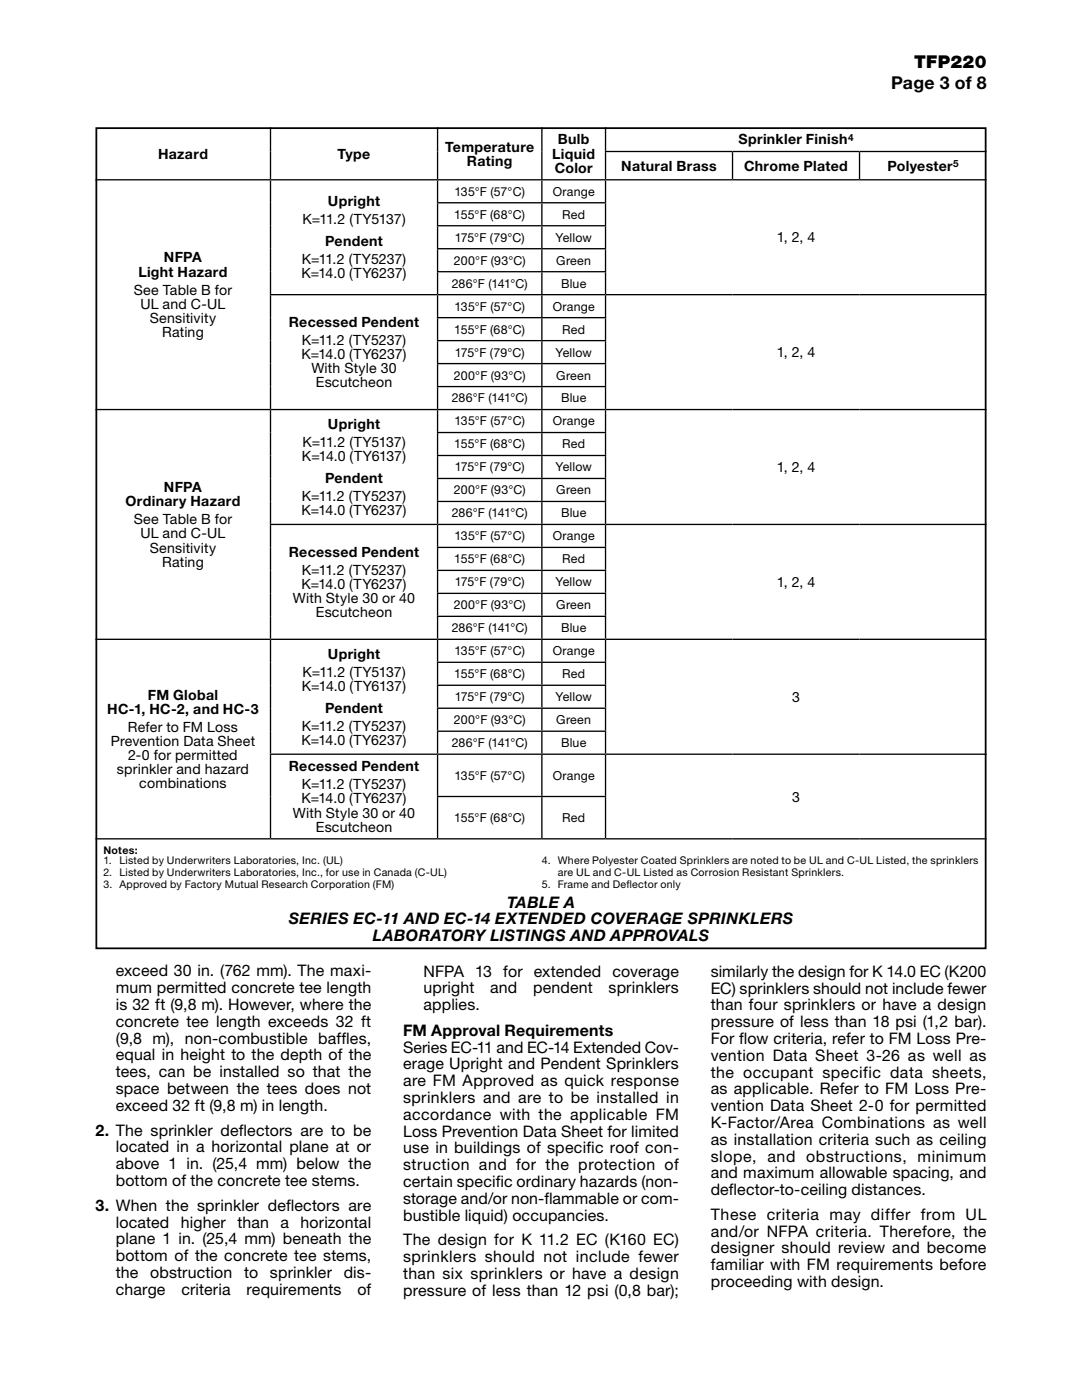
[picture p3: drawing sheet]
<svg xmlns="http://www.w3.org/2000/svg" width="216mm" height="279mm" viewBox="0 0 216 279" stroke-linecap="round" stroke-linejoin="round" font-family="sans-serif">
<defs><g id="words">
<g font-size="3.5">
<text x="177.8" y="17.7">Page 3 of 8</text>
<text x="182.4" y="13.6">TFP220</text>
</g>
<g font-size="3.2">
<text x="57.6" y="184.5">SERIES EC-11 AND EC-14 EXTENDED COVERAGE SPRINKLERS</text>
<text x="101.2" y="181.1">TABLE A</text>
<text x="74.4" y="187.9">LABORATORY LISTINGS AND APPROVALS</text>
<text x="23.1" y="194.9">exceed 30 in. (762 mm). The maxi-</text>
<text x="84.5" y="194.9">NFPA 13</text>
<text x="100.4" y="194.9">for extended coverage</text>
<text x="141.8" y="194.9">similarly the design for K 14.0 EC (K200</text>
<text x="23.1" y="198.2">mum permitted concrete tee length</text>
<text x="23.1" y="201.6">is 32 ft (9,8 m). However, where the</text>
<text x="84.5" y="198.3">upright</text>
<text x="84.5" y="201.6">applies.</text>
<text x="97.8" y="198.3">and</text>
<text x="106.4" y="198.3">pendent</text>
<text x="121.4" y="198.3">sprinklers</text>
<text x="141.8" y="198.3">EC) sprinklers should not include fewer</text>
<text x="141.8" y="201.6">than four sprinklers or have a design</text>
<text x="23.1" y="204.9">concrete tee length exceeds 32 ft</text>
<text x="23.1" y="208.3">(9,8 m), non-combustible baff</text>
<text x="68.2" y="208.3">les,</text>
<text x="80.4" y="206.7">FM Approval Requirements</text>
<text x="141.8" y="205">pressure of less than 18 psi (1,2 bar).</text>
<text x="141.8" y="208.3">For f</text>
<text x="147.5" y="208.3">low criteria, refer to FM Loss Pre-</text>
<text x="23.1" y="211.6">equal in height to the depth of the</text>
<text x="23.1" y="215">tees, can be installed so that the</text>
<text x="80.4" y="210.1">Series EC-11 and EC-14 Extended Cov-</text>
<text x="80.4" y="213.4">erage Upright and Pendent Sprinklers</text>
<text x="141.8" y="211.7">vention Data Sheet 3-26 as well as</text>
<text x="141.8" y="215">the occupant specific data sheets,</text>
<text x="23.1" y="218.3">space between the tees does not</text>
<text x="23.1" y="221.7">exceed 32 ft (9,8 m) in length.</text>
<text x="80.4" y="216.8">are FM Approved as quick response</text>
<text x="80.4" y="220.1">sprinklers and are to be installed in</text>
<text x="141.8" y="218.4">as applicable. Refer to FM Loss Pre-</text>
<text x="141.8" y="221.7">vention Data Sheet 2-0 for permitted</text>
<text x="19" y="226.6">2. The sprinkler def</text>
<text x="47.7" y="226.6">lectors are to be</text>
<text x="80.4" y="223.5">accordance with the applicable FM</text>
<text x="80.4" y="226.8">Loss Prevention Data Sheet for limited</text>
<text x="141.8" y="225.1">K-Factor/Area Combinations as well</text>
<text x="23.1" y="230">located in a horizontal plane at or</text>
<text x="23.1" y="233.3">above 1 in. (25,4 mm) below the</text>
<text x="80.4" y="230.2">use in buildings of specif</text>
<text x="80.4" y="233.5">struction and for the protection of</text>
<text x="117.1" y="230.2">ic roof con-</text>
<text x="141.8" y="228.5">as installation criteria such as ceiling</text>
<text x="141.8" y="231.8">slope, and obstructions, minimum</text>
<text x="23.1" y="236.7">bottom of the concrete tee stems.</text>
<text x="80.4" y="236.9">certain specif</text>
<text x="98.9" y="236.9">ic ordinary hazards (non-</text>
<text x="141.8" y="235.2">and maximum allowable spacing, and</text>
<text x="141.8" y="238.5">def</text>
<text x="145.5" y="238.5">lector-to-ceiling distances.</text>
<text x="19" y="241.6">3. When the sprinkler def</text>
<text x="23.1" y="245">located</text>
<text x="36.1" y="245">higher</text>
<text x="47.4" y="245">than</text>
<text x="56" y="245">a</text>
<text x="57.1" y="241.6">lectors are</text>
<text x="60" y="245">horizontal</text>
<text x="80.4" y="240.3">storage and/or non-f</text>
<text x="80.4" y="243.6">bustible liquid) occupancies.</text>
<text x="108.6" y="240.3">lammable or com-</text>
<text x="141.8" y="243.5">These criteria may differ from UL</text>
<text x="23.1" y="248.3">plane 1 in. (25,4 mm) beneath the</text>
<text x="23.1" y="251.7">bottom of the concrete tee stems,</text>
<text x="80.4" y="248.5">The design for K 11.2 EC (K160 EC)</text>
<text x="80.4" y="251.9">sprinklers should not include fewer</text>
<text x="141.8" y="246.8">and/or NFPA criteria. Therefore, the</text>
<text x="141.8" y="250.2">designer should review and become</text>
<text x="23.1" y="255.1">the</text>
<text x="30" y="255.1">obstruction</text>
<text x="48.7" y="255.1">to</text>
<text x="53.9" y="255.1">sprinkler</text>
<text x="68.6" y="255.1">dis-</text>
<text x="80.4" y="255.3">than six sprinklers or have a design</text>
<text x="141.8" y="253.5">familiar with FM requirements before</text>
<text x="141.8" y="256.9">proceeding with design.</text>
<text x="23.1" y="258.4">charge</text>
<text x="36.2" y="258.4">criteria</text>
<text x="49.2" y="258.4">requirements</text>
<text x="71.3" y="258.4">of</text>
<text x="80.4" y="258.6">pressure of less than 12 psi (0,8 bar);</text>
</g>
<g font-size="2.8">
<text x="111.3" y="28.8">Bulb</text>
<text x="147.4" y="28.8">Sprinkler Finish</text>
<text x="31.5" y="31.6">Hazard</text>
<text x="67.4" y="31.6">Type</text>
<text x="88.8" y="30.2">Temperature</text>
<text x="93.2" y="33.1">Rating</text>
<text x="110.2" y="31.6">Liquid</text>
<text x="110.7" y="34.5">Color</text>
<text x="124" y="34.1">Natural Brass</text>
<text x="148.5" y="34.1">Chrome Plated</text>
<text x="177.1" y="34.1">Polyester</text>
<text x="65.4" y="41.2">Upright</text>
<text x="60.3" y="44.7">K=11.2 (TY5137)</text>
<text x="32.7" y="52.4">NFPA</text>
<text x="60.2" y="52.7">K=11.2 (TY5237)</text>
<text x="64.9" y="49.1">Pendent</text>
<text x="155" y="48.4">1, 2, 4</text>
<text x="26.7" y="58.8">See Table B for</text>
<text x="27.6" y="55.2">Light Hazard</text>
<text x="60.1" y="55.6">K=14.0 (TY6237)</text>
<text x="28" y="61.6">UL and C-UL</text>
<text x="29.9" y="64.4">Sensitivity</text>
<text x="57.6" y="65.3">Recessed Pendent</text>
<text x="32.4" y="67.3">Rating</text>
<text x="60.2" y="71.7">K=14.0 (TY6237)</text>
<text x="60.2" y="68.8">K=11.2 (TY5237)</text>
<text x="155" y="71.3">1, 2, 4</text>
<text x="62.1" y="74.5">With Style 30</text>
<text x="63" y="77.3">Escutcheon</text>
<text x="60.3" y="89.2">K=11.2 (TY5137)</text>
<text x="65.4" y="85.6">Upright</text>
<text x="60.3" y="92">K=14.0 (TY6137)</text>
<text x="155" y="94.2">1, 2, 4</text>
<text x="25" y="101.1">Ordinary Hazard</text>
<text x="32.7" y="98.2">NFPA</text>
<text x="60.2" y="100">K=11.2 (TY5237)</text>
<text x="64.9" y="96.4">Pendent</text>
<text x="26.7" y="104.6">See Table B for</text>
<text x="28" y="107.5">UL and C-UL</text>
<text x="60.1" y="102.8">K=14.0 (TY6237)</text>
<text x="29.9" y="110.3">Sensitivity</text>
<text x="32.4" y="113.1">Rating</text>
<text x="57.6" y="111.1">Recessed Pendent</text>
<text x="60.2" y="117.5">K=14.0 (TY6237)</text>
<text x="60.2" y="114.7">K=11.2 (TY5237)</text>
<text x="155" y="117.1">1, 2, 4</text>
<text x="58.5" y="120.3">With Style 30 or 40</text>
<text x="63" y="123.2">Escutcheon</text>
<text x="65.4" y="131.4">Upright</text>
<text x="60.3" y="137.9">K=14.0 (TY6137)</text>
<text x="60.3" y="135">K=11.2 (TY5137)</text>
<text x="21.4" y="142.5">HC-1, HC-2, and HC-3</text>
<text x="29.5" y="139.7">FM Global</text>
<text x="64.9" y="142.3">Pendent</text>
<text x="158.1" y="140.1">3</text>
<text x="22.1" y="148.9">Prevention Data Sheet</text>
<text x="25.5" y="146.1">Refer to FM Loss</text>
<text x="60.1" y="148.7">K=14.0 (TY6237)</text>
<text x="60.2" y="145.8">K=11.2 (TY5237)</text>
<text x="23.3" y="154.5">sprinkler and hazard</text>
<text x="25.6" y="151.7">2-0 for permitted</text>
<text x="57.6" y="153.9">Recessed Pendent</text>
<text x="27.8" y="157.4">combinations</text>
<text x="60.2" y="160.3">K=14.0 (TY6237)</text>
<text x="60.2" y="157.5">K=11.2 (TY5237)</text>
<text x="158.1" y="160">3</text>
<text x="58.5" y="163.2">With Style 30 or 40</text>
<text x="63" y="166">Escutcheon</text>
</g>
<g font-size="2.5">
<text x="90.7" y="39.1">135°F (57°C)</text>
<text x="110.3" y="39.1">Orange</text>
<text x="90.7" y="43.6">155°F (68°C)</text>
<text x="112.2" y="43.6">Red</text>
<text x="90.6" y="52.8">200°F (93°C)</text>
<text x="90.7" y="48.2">175°F (79°C)</text>
<text x="110.8" y="48.2">Yellow</text>
<text x="111" y="52.8">Green</text>
<text x="90.1" y="57.4">286°F (141°C)</text>
<text x="111.9" y="57.4">Blue</text>
<text x="90.7" y="62">135°F (57°C)</text>
<text x="110.3" y="62">Orange</text>
<text x="90.7" y="66.6">155°F (68°C)</text>
<text x="90.7" y="71.2">175°F (79°C)</text>
<text x="110.8" y="71.2">Yellow</text>
<text x="112.2" y="66.6">Red</text>
<text x="90.6" y="75.7">200°F (93°C)</text>
<text x="111" y="75.7">Green</text>
<text x="90.1" y="80.3">286°F (141°C)</text>
<text x="111.9" y="80.3">Blue</text>
<text x="90.7" y="89.5">155°F (68°C)</text>
<text x="90.7" y="84.9">135°F (57°C)</text>
<text x="110.3" y="84.9">Orange</text>
<text x="112.2" y="89.5">Red</text>
<text x="90.7" y="94.1">175°F (79°C)</text>
<text x="110.8" y="94.1">Yellow</text>
<text x="90.6" y="98.7">200°F (93°C)</text>
<text x="111" y="98.7">Green</text>
<text x="90.1" y="103.3">286°F (141°C)</text>
<text x="90.7" y="107.8">135°F (57°C)</text>
<text x="110.3" y="107.8">Orange</text>
<text x="111.9" y="103.3">Blue</text>
<text x="90.7" y="112.4">155°F (68°C)</text>
<text x="112.2" y="112.4">Red</text>
<text x="90.7" y="117">175°F (79°C)</text>
<text x="110.8" y="117">Yellow</text>
<text x="90.6" y="121.6">200°F (93°C)</text>
<text x="111" y="121.6">Green</text>
<text x="90.1" y="126.2">286°F (141°C)</text>
<text x="90.7" y="130.8">135°F (57°C)</text>
<text x="110.3" y="130.8">Orange</text>
<text x="111.9" y="126.2">Blue</text>
<text x="90.7" y="135.3">155°F (68°C)</text>
<text x="112.2" y="135.3">Red</text>
<text x="90.7" y="139.9">175°F (79°C)</text>
<text x="110.8" y="139.9">Yellow</text>
<text x="90.1" y="149.1">286°F (141°C)</text>
<text x="90.6" y="144.5">200°F (93°C)</text>
<text x="111" y="144.5">Green</text>
<text x="111.9" y="149.1">Blue</text>
<text x="90.7" y="155.6">135°F (57°C)</text>
<text x="110.3" y="155.6">Orange</text>
<text x="90.7" y="164.1">155°F (68°C)</text>
<text x="112.2" y="164.1">Red</text>
</g>
<g font-size="2.1">
<text x="20.6" y="170.5">Notes:</text>
<text x="20.6" y="172.4">1.</text>
<text x="23.8" y="172.4">Listed by Underwriters Laboratories, Inc. (UL)</text>
<text x="108.1" y="172.4">4. Where Polyester Coated Sprinklers are noted to be UL and C-UL Listed, the sprinklers</text>
<text x="20.6" y="174.8">2. Listed by Underwriters Laboratories, Inc., for use in Canada (C-UL)</text>
<text x="20.6" y="177.3">3. Approved by Factory Mutual Research Corporation (FM)</text>
<text x="108.1" y="177.3">5. Frame and Def</text>
<text x="111.3" y="174.8">are UL and C-UL Listed as Corrosion Resistant Sprinklers.</text>
<text x="125" y="177.3">lector only</text>
</g>
<g font-size="2">
<text x="169.2" y="28.1">4</text>
<text x="190.2" y="33.4">5</text>
</g>
</g></defs>
<path d="M19.2 25.6h177.5v163.7h-177.5z" fill="none" stroke="#000" stroke-width=".35"/>
<g fill="none" stroke="#000" stroke-width=".26">
<path d="M19 35.9h177.8M54 25.4v10.3M54 36v22.7M87.3 25.4v10.3M87.3 36v4.3M108.1 25.4v10.3M108.1 36v4.3M120.7 30.2h76.1M120.8 25.4v4.7M120.8 30.4v5.3M120.8 36v4.3M146.2 30.4v5.3"/>
<path d="M171.5 30.4v5.3M53.8 58.8h143M54 58.9v22.7M87.2 40.5h33.8M87.2 45.1h33.8M87.2 49.6h33.8M87.2 54.2h33.8M87.3 40.6v4.3M87.3 45.2v4.3M87.3 49.8v4.3M87.3 54.4v4.3M87.3 58.9v4.4"/>
<path d="M108.1 40.6v4.3M108.1 45.2v4.3M108.1 49.8v4.3M108.1 54.4v4.3M108.1 58.9v4.4M120.8 40.6v4.3M120.8 45.2v4.3M120.8 49.8v4.3M120.8 54.4v4.3M120.8 58.9v4.4M87.2 63.4h33.8M87.2 68h33.8"/>
<path d="M87.2 72.6h33.8M87.2 77.2h33.8M87.3 63.5v4.3M87.3 68.1v4.3M87.3 72.7v4.3M87.3 77.3v4.3M108.1 63.5v4.3M108.1 68.1v4.3M108.1 72.7v4.3M108.1 77.3v4.3M120.8 63.5v4.3M120.8 68.1v4.3"/>
<path d="M120.8 72.7v4.3M120.8 77.3v4.3M19 81.7h177.8M54 81.9v22.6M87.2 86.3h33.8M87.2 90.9h33.8M87.2 95.5h33.8M87.3 81.9v4.3M87.3 86.5v4.3M87.3 91v4.4M87.3 95.6v4.3M108.1 81.9v4.3"/>
<path d="M108.1 86.5v4.3M108.1 91v4.4M108.1 95.6v4.3M120.8 81.9v4.3M120.8 86.5v4.3M120.8 91v4.4M120.8 95.6v4.3M53.8 104.7h143M54 104.8v22.7M87.2 100.1h33.8M87.2 109.2h33.8M87.2 113.8h33.8"/>
<path d="M87.2 118.4h33.8M87.3 100.2v4.3M87.3 104.8v4.3M87.3 109.4v4.3M87.3 114v4.3M87.3 118.6v4.3M108.1 100.2v4.3M108.1 104.8v4.3M108.1 109.4v4.3M108.1 114v4.3M108.1 118.6v4.3M120.8 100.2v4.3"/>
<path d="M120.8 104.8v4.3M120.8 109.4v4.3M120.8 114v4.3M120.8 118.6v4.3M19 127.6h177.8M54 127.7v22.7M87.2 123h33.8M87.2 132.2h33.8M87.2 136.8h33.8M87.3 123.1v4.4M87.3 127.7v4.3M87.3 132.3v4.3"/>
<path d="M87.3 136.9v4.3M108.1 123.1v4.4M108.1 127.7v4.3M108.1 132.3v4.3M108.1 136.9v4.3M120.8 123.1v4.4M120.8 127.7v4.3M120.8 132.3v4.3M120.8 136.9v4.3M53.8 150.5h143M54 150.6v16.7M87.2 141.3h33.8"/>
<path d="M87.2 145.9h33.8M87.2 159h33.8M87.3 141.5v4.3M87.3 146.1v4.3M87.3 150.6v8.2M87.3 159.1v8.2M108.1 141.5v4.3M108.1 146.1v4.3M108.1 150.6v8.2M108.1 159.1v8.2M120.8 141.5v4.3M120.8 146.1v4.3"/>
<path d="M120.8 150.6v8.2M120.8 159.1v8.2M19 167.4h177.8"/>
</g>
<use href="#words"/>
</svg>
